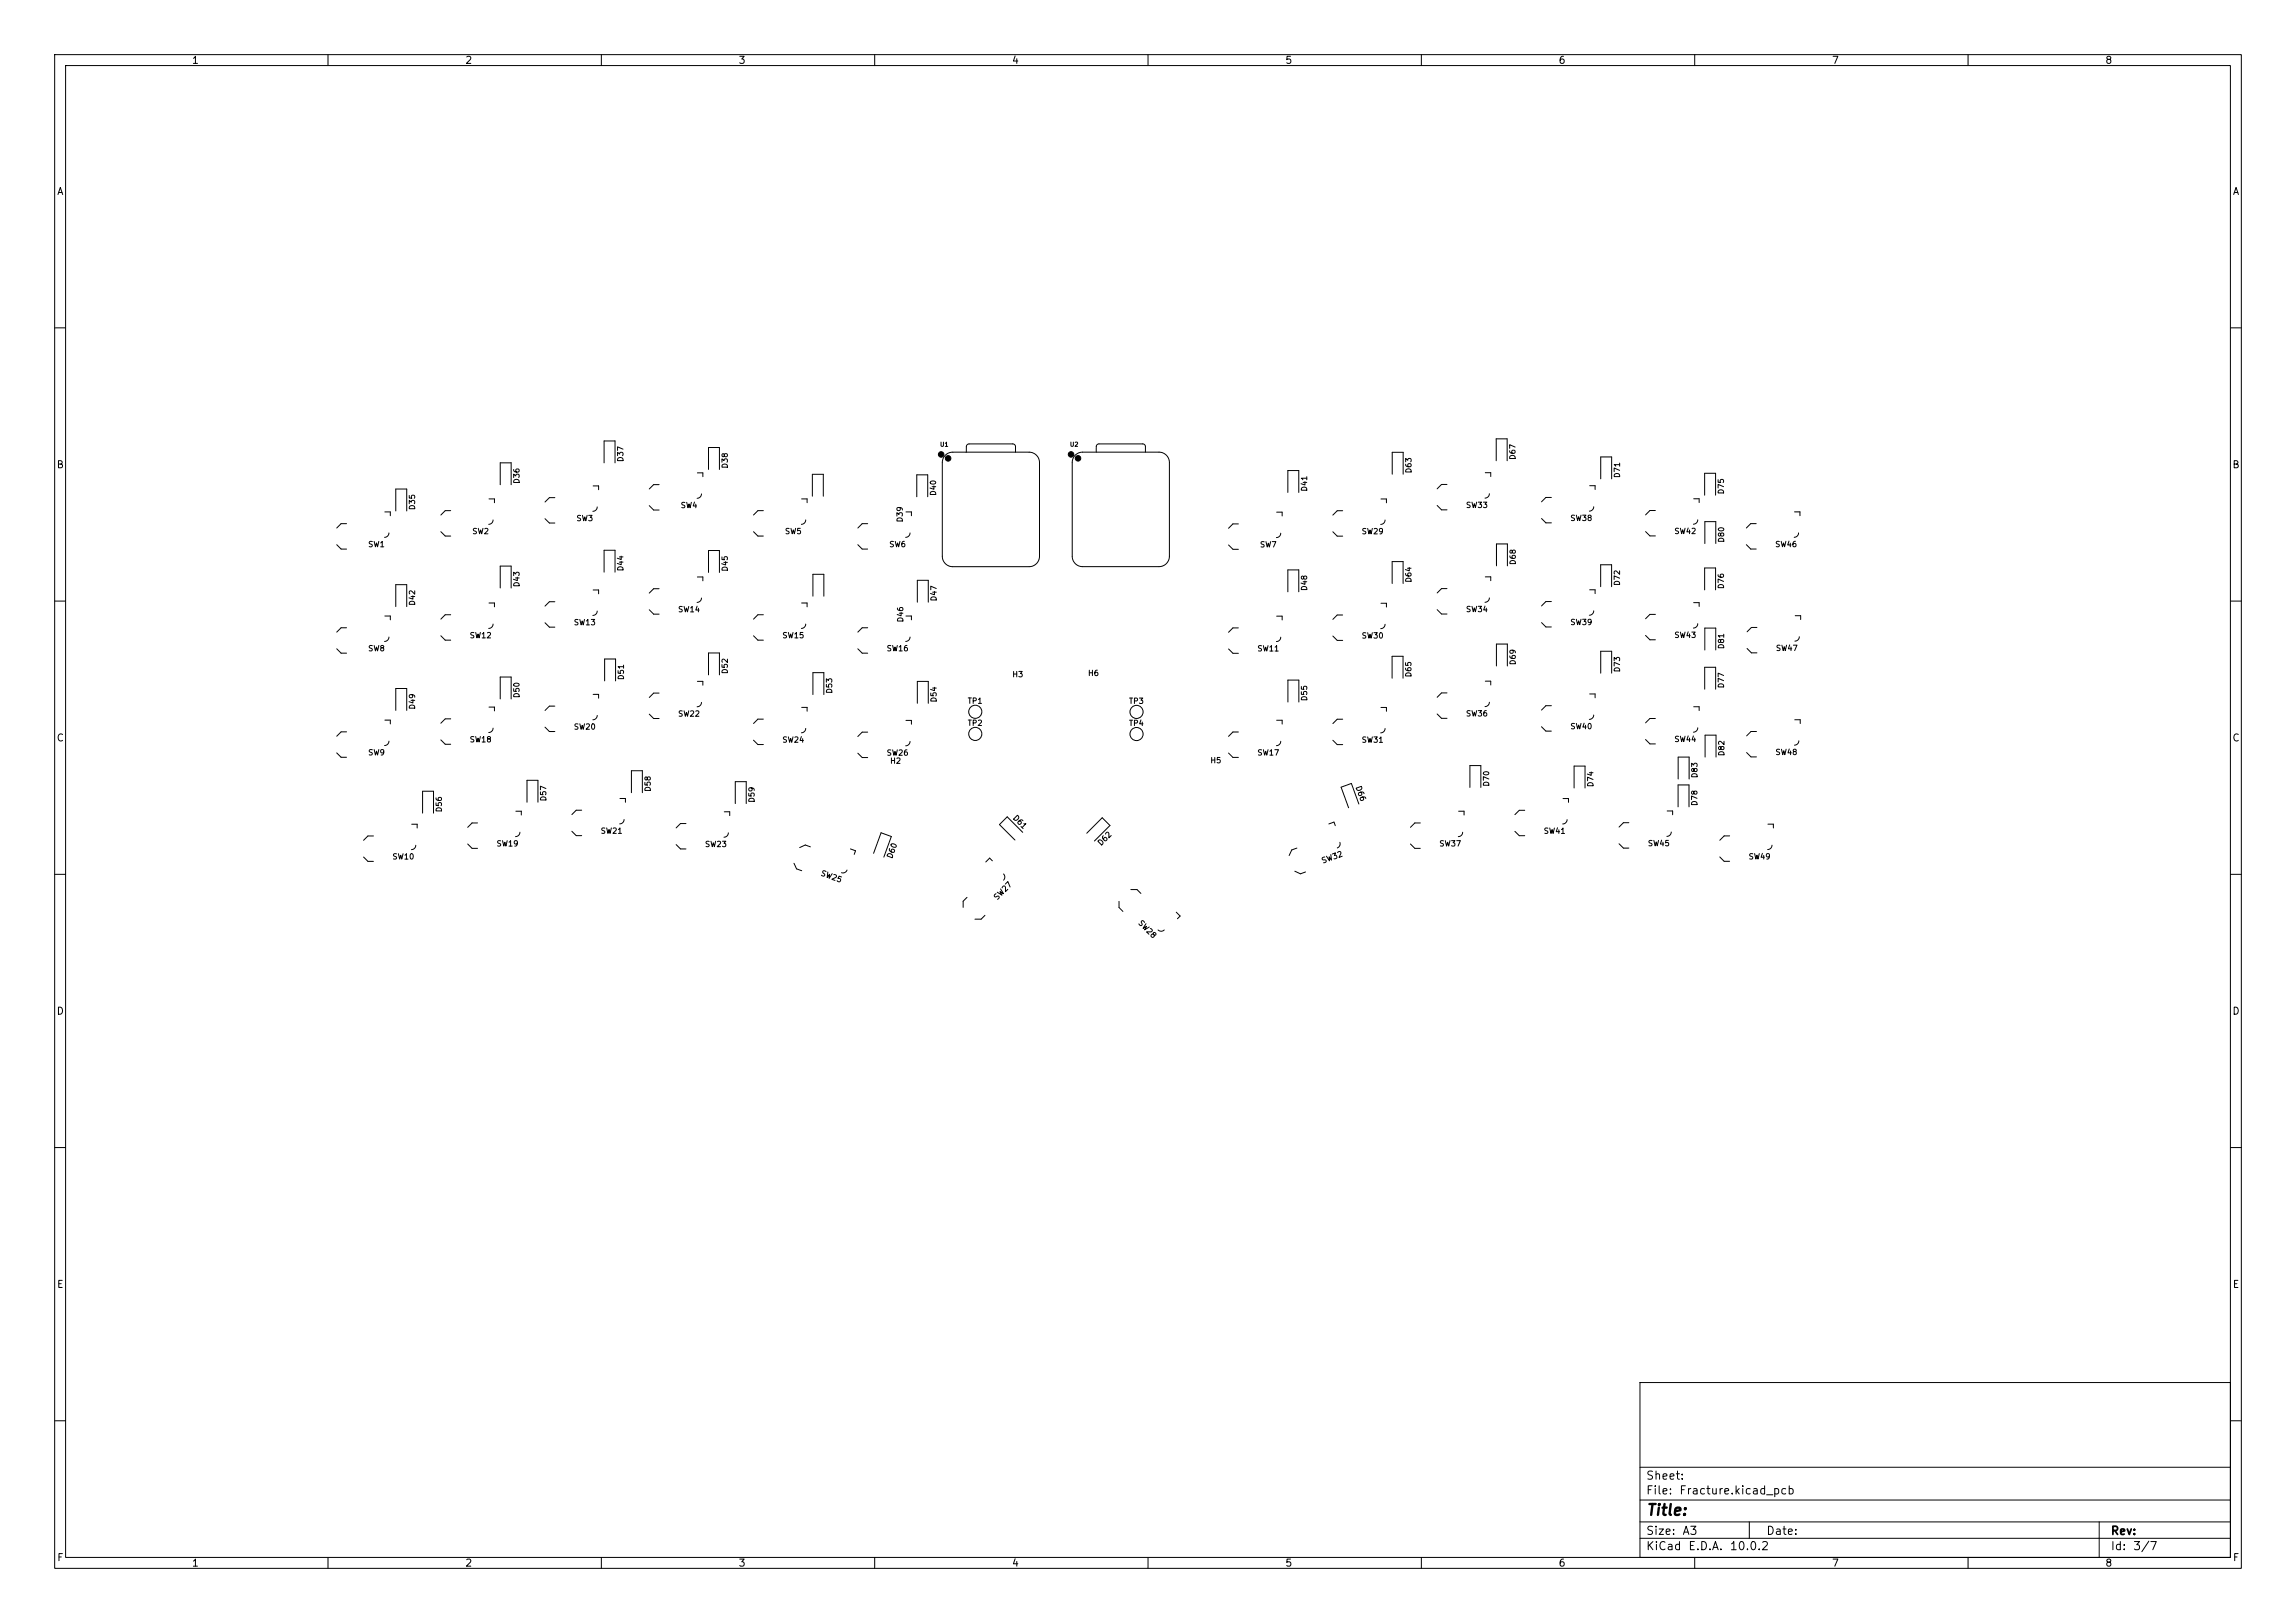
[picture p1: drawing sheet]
<svg xmlns="http://www.w3.org/2000/svg" width="420mm" height="297mm" viewBox="0 0 420 297" stroke-linecap="round" stroke-linejoin="round" font-family="sans-serif">
<defs><g id="words">
<text font-size="2" x="301" y="277.8">Title:</text>
<g font-size="1.5">
<text x="301" y="273.8">File:</text>
<text x="301" y="271.1">Sheet:</text>
<text x="307.1" y="273.8">Fracture.kicad_pcb</text>
<text x="301" y="281.2">Size:</text>
<text x="307.6" y="281.2">A3</text>
<text x="323" y="281.2">Date:</text>
<text x="386" y="281.2">Rev:</text>
<text x="301" y="284">KiCad</text>
<text x="308.7" y="284">E.D.A.</text>
<text x="316.3" y="284">10.0.2</text>
<text x="386" y="284">Id:</text>
<text x="390.1" y="284">3/7</text>
</g>
<g font-size="1.3">
<text x="35" y="12">1</text>
<text x="85" y="12">2</text>
<text x="135" y="12">3</text>
<text x="185" y="12">4</text>
<text x="235" y="12">5</text>
<text x="285" y="12">6</text>
<text x="335" y="12">7</text>
<text x="385" y="12">8</text>
<text x="10.3" y="36">A</text>
<text x="408.3" y="36">A</text>
<text x="10.3" y="86">B</text>
<text x="408.2" y="86">B</text>
<text x="10.3" y="136">C</text>
<text x="408.2" y="136">C</text>
<text x="10.3" y="186">D</text>
<text x="408.2" y="186">D</text>
<text x="10.3" y="236">E</text>
<text x="408.3" y="236">E</text>
<text x="10.3" y="286">F</text>
<text x="35" y="287">1</text>
<text x="85" y="287">2</text>
<text x="135" y="287">3</text>
<text x="185" y="287">4</text>
<text x="235" y="287">5</text>
<text x="285" y="287">6</text>
<text x="335" y="287">7</text>
<text x="385" y="287">8</text>
<text x="408.3" y="286">F</text>
</g>
<g font-size="1">
<text x="95.3" y="88.6" transform="rotate(-90 95.3 88.6)">D36</text>
<text x="114.3" y="84.6" transform="rotate(-90 114.3 84.6)">D37</text>
<text x="133.4" y="85.8" transform="rotate(-90 133.4 85.8)">D38</text>
<text x="258.4" y="86.7" transform="rotate(-90 258.4 86.7)">D63</text>
<text x="277.5" y="84.2" transform="rotate(-90 277.5 84.2)">D67</text>
<text x="296.6" y="87.6" transform="rotate(-90 296.6 87.6)">D71</text>
<text x="76.2" y="93.4" transform="rotate(-90 76.2 93.4)">D35</text>
<text x="105.3" y="95.6">SW3</text>
<text x="124.4" y="93.2">SW4</text>
<text x="165.4" y="95.7" transform="rotate(-90 165.4 95.7)">D39</text>
<text x="171.5" y="90.8" transform="rotate(-90 171.5 90.8)">D40</text>
<text x="239.3" y="90" transform="rotate(-90 239.3 90)">D41</text>
<text x="268.1" y="93.2">SW33</text>
<text x="287.2" y="95.6">SW38</text>
<text x="315.6" y="90.5" transform="rotate(-90 315.6 90.5)">D75</text>
<text x="67.2" y="100.4">SW1</text>
<text x="86.3" y="98">SW2</text>
<text x="143.5" y="98">SW5</text>
<text x="162.6" y="100.4">SW6</text>
<text x="230.4" y="100.4">SW7</text>
<text x="249" y="98">SW29</text>
<text x="306.2" y="98">SW42</text>
<text x="315.6" y="99.4" transform="rotate(-90 315.6 99.4)">D80</text>
<text x="324.6" y="100.4">SW46</text>
<text x="95.3" y="107.5" transform="rotate(-90 95.3 107.5)">D43</text>
<text x="114.3" y="104.6" transform="rotate(-90 114.3 104.6)">D44</text>
<text x="133.4" y="104.7" transform="rotate(-90 133.4 104.7)">D45</text>
<text x="258.4" y="106.7" transform="rotate(-90 258.4 106.7)">D64</text>
<text x="277.5" y="103.5" transform="rotate(-90 277.5 103.5)">D68</text>
<text x="296.6" y="107.3" transform="rotate(-90 296.6 107.3)">D72</text>
<text x="315.6" y="107.9" transform="rotate(-90 315.6 107.9)">D76</text>
<text x="76.2" y="110.9" transform="rotate(-90 76.2 110.9)">D42</text>
<text x="123.9" y="112.3">SW14</text>
<text x="165.5" y="114" transform="rotate(-90 165.5 114)">D46</text>
<text x="171.6" y="110.1" transform="rotate(-90 171.6 110.1)">D47</text>
<text x="239.3" y="108.2" transform="rotate(-90 239.3 108.2)">D48</text>
<text x="268.1" y="112.3">SW34</text>
<text x="67.2" y="119.4">SW8</text>
<text x="85.8" y="117">SW12</text>
<text x="104.9" y="114.7">SW13</text>
<text x="143" y="117">SW15</text>
<text x="162.1" y="119.4">SW16</text>
<text x="229.9" y="119.4">SW11</text>
<text x="249" y="117.1">SW30</text>
<text x="287.2" y="114.6">SW39</text>
<text x="306.2" y="117">SW43</text>
<text x="315.6" y="118.9" transform="rotate(-90 315.6 118.9)">D81</text>
<text x="324.8" y="119.4">SW47</text>
<text x="114.4" y="124.5" transform="rotate(-90 114.4 124.5)">D51</text>
<text x="133.4" y="123.4" transform="rotate(-90 133.4 123.4)">D52</text>
<text x="185.1" y="124.2">H3</text>
<text x="198.9" y="123.9">H6</text>
<text x="258.4" y="124" transform="rotate(-90 258.4 124)">D65</text>
<text x="277.5" y="121.8" transform="rotate(-90 277.5 121.8)">D69</text>
<text x="296.6" y="123.1" transform="rotate(-90 296.6 123.1)">D73</text>
<text x="76.2" y="129.9" transform="rotate(-90 76.2 129.9)">D49</text>
<text x="95.3" y="127.8" transform="rotate(-90 95.3 127.8)">D50</text>
<text x="123.9" y="131.4">SW22</text>
<text x="152.5" y="127" transform="rotate(-90 152.5 127)">D53</text>
<text x="171.6" y="128.6" transform="rotate(-90 171.6 128.6)">D54</text>
<text x="176.9" y="129">TP1</text>
<text x="206.4" y="129">TP3</text>
<text x="239.4" y="128.4" transform="rotate(-90 239.4 128.4)">D55</text>
<text x="268.1" y="131.3">SW36</text>
<text x="315.6" y="126" transform="rotate(-90 315.6 126)">D77</text>
<text x="85.8" y="136.1">SW18</text>
<text x="104.9" y="133.8">SW20</text>
<text x="143" y="136.1">SW24</text>
<text x="176.9" y="133.1">TP2</text>
<text x="206.4" y="133.1">TP4</text>
<text x="249" y="136.2">SW31</text>
<text x="287.2" y="133.7">SW40</text>
<text x="306.2" y="136">SW44</text>
<text x="67.2" y="138.5">SW9</text>
<text x="162.1" y="138.5">SW26</text>
<text x="162.7" y="140">H2</text>
<text x="221.3" y="139.9">H5</text>
<text x="229.9" y="138.5">SW17</text>
<text x="310.7" y="142.5" transform="rotate(-90 310.7 142.5)">D83</text>
<text x="315.7" y="138.5" transform="rotate(-90 315.7 138.5)">D82</text>
<text x="324.7" y="138.4">SW48</text>
<text x="81.1" y="148.7" transform="rotate(-90 81.1 148.7)">D56</text>
<text x="100.2" y="146.7" transform="rotate(-90 100.2 146.7)">D57</text>
<text x="119.3" y="145" transform="rotate(-90 119.3 145)">D58</text>
<text x="138.3" y="147" transform="rotate(-90 138.3 147)">D59</text>
<text x="185" y="149.9" transform="rotate(45 185 149.9)">D61</text>
<text x="247.7" y="144" transform="rotate(70 247.7 144)">D66</text>
<text x="272.6" y="144" transform="rotate(-90 272.6 144)">D70</text>
<text x="291.7" y="144.1" transform="rotate(-90 291.7 144.1)">D74</text>
<text x="310.7" y="147.6" transform="rotate(-90 310.7 147.6)">D78</text>
<text x="90.7" y="155.1">SW19</text>
<text x="109.8" y="152.8">SW21</text>
<text x="128.9" y="155.2">SW23</text>
<text x="201.5" y="155.1" transform="rotate(-45 201.5 155.1)">D62</text>
<text x="263.2" y="155.1">SW37</text>
<text x="282.3" y="152.8">SW41</text>
<text x="301.3" y="155.1">SW45</text>
<text x="71.7" y="157.5">SW10</text>
<text x="149.9" y="160.4" transform="rotate(20 149.9 160.4)">SW25</text>
<text x="163.4" y="157.4" transform="rotate(-70 163.4 157.4)">D60</text>
<text x="242" y="158.3" transform="rotate(-20 242 158.3)">SW32</text>
<text x="319.8" y="157.5">SW49</text>
<text x="182.5" y="165" transform="rotate(-45 182.5 165)">SW27</text>
<text x="207.9" y="169.1" transform="rotate(45 207.9 169.1)">SW28</text>
</g>
<g font-size=".8">
<text x="171.9" y="81.9">U1</text>
<text x="195.6" y="81.9">U2</text>
</g>
</g></defs>
<g fill="none" stroke="#000" stroke-width=".18">
<path d="M10 10h400v277h-400zM12 12h396v273h-396zM60 10v2M110 10v2M160 10v2M210 10v2M260 10v2M310 10v2M360 10v2M10 60h2M408 60h2M61.6 99.7l.8 .8h1"/>
<path d="M63.4 95.8h-1l-.8 .8M70.4 93.7h1v.7M71.1 97.5a.8 .8 0 0 1-.8 .8M72.4 93.5v-4h2v4M80.6 97.3l.8 .8h1M82.4 93.4h-1l-.8 .8M89.4 91.3h1v.7M90.2 95.1a.8 .8 0 0 1-.8 .8M91.5 88.7v-4h2v4M99.7 94.9l.8 .8h1M101.5 91.1h-1l-.8 .8M108.5 88.9h1v.7"/>
<path d="M109.2 92.8a.8 .8 0 0 1-.8 .8M112.5 84.7v-4h-2v4M118.8 92.5l.8 .8h1M120.6 88.7h-1l-.8 .8M127.6 86.5h1v.7M128.3 90.4a.8 .8 0 0 1-.8 .8M129.6 85.9v-4h2v4M137.8 97.3l.8 .8h1M139.6 93.4h-1l-.8 .8M146.6 91.3h1v.7M147.4 95.1a.8 .8 0 0 1-.8 .8M148.6 90.8v-4h2v4"/>
<path d="M156.9 99.7l.8 .8h1M158.7 95.8h-1l-.8 .8M165.7 93.7h1v.7M166.5 97.5a.8 .8 0 0 1-.8 .8M169.7 90.9v-4h-2v4M172.9 83.3l.6-.4 .8-.2h13.9a1.91 1.91 0 0 1 1.9 2v17.1a1.9 1.9 0 0 1-1.9 1.9h-13.9a1.91 1.91 0 0 1-1.9-1.9v-17.2l.1-.8zM176.8 82.7v-1.1l.5-.4h8l.4 .4 .1 1.1M196.7 83.3l.5-.4 .8-.2h14a1.91 1.91 0 0 1 1.9 1.9v17.2a1.91 1.91 0 0 1-1.9 1.9h-14a1.9 1.9 0 0 1-1.9-1.9v-17.2l.2-.8zM200.5 82.7v-1.1l.4-.4h8.1l.5 .4v1.1M224.7 99.7l.8 .8h1M226.5 95.9h-1l-.8 .8M233.5 93.7h1v.7"/>
<path d="M234.3 97.6a.8 .8 0 0 1-.8 .8M237.6 90.1v-4h-2v4M243.8 97.3l.8 .8h1M245.6 93.5h-1l-.8 .8M252.6 91.3h1v.7M253.4 95.2a.8 .8 0 0 1-.8 .8M256.7 86.8v-4h-2v4M262.9 92.5l.8 .8h1M264.7 88.7h-1l-.8 .8M271.7 86.5h1v.7M272.4 90.4a.8 .8 0 0 1-.8 .8M273.7 84.3v-4h2v4"/>
<path d="M282 94.9l.8 .8h1M283.8 91h-1l-.8 .8M290.8 88.9h1v.7M291.5 92.7a.8 .8 0 0 1-.8 .8M292.8 87.6v-4h2v4M301 97.3l.8 .8h1M302.8 93.4h-1l-.8 .8M309.8 91.3h1v.7M310.6 95.1a.8 .8 0 0 1-.8 .8M311.8 90.6v-4h2v4M313.9 99.5v-4h-2v4M319.4 99.7l.8 .8h1"/>
<path d="M321.2 95.8h-1l-.8 .8M328.3 93.7h1v.7M329 97.5a.8 .8 0 0 1-.8 .8M10 110h2M61.6 118.7l.8 .8h1M63.4 114.9h-1l-.8 .8M70.4 112.7h1v.7M71.1 116.6a.8 .8 0 0 1-.8 .8M72.4 111v-4h2v4M80.6 116.3l.8 .8h1M82.4 112.5h-1l-.8 .8M89.4 110.3h1v.7"/>
<path d="M90.2 114.2a.8 .8 0 0 1-.8 .8M91.5 107.6v-4h2v4M99.7 114l.8 .8h1M101.5 110.1h-1l-.8 .8M108.5 108h1v.7M109.2 111.8a.8 .8 0 0 1-.8 .8M112.5 104.7v-4h-2v4M118.8 111.6l.8 .8h1M120.6 107.7h-1l-.8 .8M127.6 105.6h1v.7M128.3 109.4a.8 .8 0 0 1-.8 .8M129.6 104.8v-4.1h2v4.1"/>
<path d="M137.8 116.3l.8 .8h1M139.6 112.5h-1l-.8 .8M146.6 110.3h1v.7M147.4 114.2a.8 .8 0 0 1-.8 .8M148.7 109.1v-4h2v4M156.9 118.7l.8 .8h1M158.7 114.9h-1l-.8 .8M165.7 112.7h1v.7M166.5 116.6a.8 .8 0 0 1-.8 .8M167.8 110.2v-4h2v4M224.7 118.8l.8 .8h1M226.5 114.9h-1l-.8 .8"/>
<path d="M233.5 112.8h1v.7M234.3 116.6a.8 .8 0 0 1-.8 .8M235.6 108.3v-4h2v4M243.8 116.4l.8 .8h1M245.6 112.5h-1l-.8 .8M252.6 110.4h1v.7M253.4 114.2a.8 .8 0 0 1-.8 .8M254.7 106.8v-4h2v4M262.9 111.6l.8 .8h1M264.7 107.7h-1l-.8 .8M271.7 105.6h1v.7M272.4 109.4a.8 .8 0 0 1-.8 .8"/>
<path d="M273.7 103.5v-4h2v4M282 113.9l.8 .8h1M283.8 110.1h-1l-.8 .8M290.8 107.9h1v.7M291.5 111.8a.8 .8 0 0 1-.8 .8M292.8 107.4v-4.1h2v4.1M301 116.3l.8 .8h1M302.8 112.4h-1l-.8 .8M309.8 110.3h1v.7M310.6 114.1a.8 .8 0 0 1-.8 .8M311.8 107.9v-4h2v4M311.8 118.9v-4h2v4"/>
<path d="M319.6 118.7l.8 .8h1M321.4 114.8h-1l-.8 .8M328.4 112.7h1v.7M329.1 116.5a.8 .8 0 0 1-.8 .8M408 110h2M61.6 137.8l.8 .8h1M63.4 133.9h-1l-.8 .8M70.4 131.8h1v.7M71.1 135.6a.8 .8 0 0 1-.8 .8M72.4 130v-4h2v4M80.6 135.4l.8 .8h1M82.4 131.5h-1l-.8 .8"/>
<path d="M89.4 129.4h1v.7M90.2 133.2a.8 .8 0 0 1-.8 .8M91.5 127.9v-4h2v4M99.7 133.1l.8 .8h1M101.5 129.2h-1l-.8 .8M108.5 127.1h1v.7M109.2 130.9a.8 .8 0 0 1-.8 .8M110.6 124.6v-4h2v4M118.8 130.7l.8 .8h1M120.6 126.8h-1l-.8 .8M127.6 124.7h1v.7M128.3 128.5a.8 .8 0 0 1-.8 .8"/>
<path d="M129.6 123.5v-4h2v4M137.8 135.4l.8 .8h1M139.6 131.6h-1l-.8 .8M146.6 129.4h1v.7M147.4 133.3a.8 .8 0 0 1-.8 .8M150.7 127.1v-4h-2v4M156.9 137.8l.8 .8h1M158.7 134h-1l-.8 .8M165.7 131.8h1v.7M166.5 135.7a.8 .8 0 0 1-.8 .8M167.8 128.7v-4h2v4M224.7 137.8l.8 .8h1"/>
<path d="M226.5 134h-1l-.8 .8M233.5 131.8h1v.7M234.3 135.7a.8 .8 0 0 1-.8 .8M235.6 128.5v-4h2v4M243.8 135.5l.8 .8h1M245.6 131.6h-1l-.8 .8M252.6 129.5h1v.7M253.4 133.3a.8 .8 0 0 1-.8 .8M254.6 124.1v-4h2v4M262.9 130.7l.8 .8h1M264.7 126.8h-1l-.8 .8M271.7 124.7h1v.7"/>
<path d="M272.4 128.5a.8 .8 0 0 1-.8 .8M275.7 121.9v-4h-2v4M282 133l.8 .8h1M283.8 129.1h-1l-.8 .8M290.8 127h1v.7M291.5 130.8a.8 .8 0 0 1-.8 .8M292.8 123.2v-4h2v4M301 135.3l.8 .8h1M302.8 131.5h-1l-.8 .8M309.8 129.3h1v.7M310.6 133.2a.8 .8 0 0 1-.8 .8M311.8 126.1v-4h2v4"/>
<path d="M311.9 138.5v-4h2v4M319.5 137.7l.8 .8h1M321.3 133.9h-1l-.8 .8M328.3 131.7h1v.7M329 135.6a.8 .8 0 0 1-.8 .8M10 160h2M66.5 156.8l.8 .8h1M68.3 153h-1l-.8 .8M75.3 150.8h1v.7M76.1 154.7a.8 .8 0 0 1-.8 .8M77.3 148.8v-4h2v4M85.6 154.4l.8 .8h1"/>
<path d="M87.4 150.6h-1l-.8 .8M94.4 148.4h1v.7M95.1 152.3a.8 .8 0 0 1-.8 .8M96.4 146.8v-4h2v4M104.6 152.1l.8 .8h1M106.4 148.3h-1l-.8 .8M113.4 146.1h1v.7M114.2 150a.8 .8 0 0 1-.8 .8M115.5 145.1v-4.1h2v4.1M123.7 154.6l.8 .8h1M125.5 150.7h-1l-.8 .8M132.5 148.6h1v.7"/>
<path d="M133.2 152.4a.8 .8 0 0 1-.8 .8M136.5 147.1v-4.1h-2v4.1M145.2 158l.5 1 1 .3M148.2 155l-.9-.4-1 .5M154.9 159.2a.8 .8 0 0 1-1 .5M155.6 155.3l.9 .4-.2 .6M159.8 156.2l1.4-3.8 1.8 .7-1.3 3.7M181.5 157.5l-.5-.5-.7 .7M183.6 159.9a.8 .8 0 0 1 0 1.2M187.1 152.3l-2.9-2.8-1.4 1.4 2.9 2.8M198.8 152.5l2.8-2.9 1.4 1.5-2.8 2.8M236.9 159.4l1 .5 .9-.3"/>
<path d="M237.2 155.2l-.9 .3-.5 1.1M243.1 150.8l.9-.4 .3 .7M245.1 154.1a.8 .8 0 0 1-.5 1.1M248.6 147.1l-1.4-3.7-1.9 .7 1.4 3.7M258 154.4l.8 .8h1M259.8 150.6h-1l-.8 .8M266.8 148.4h1v.7M267.6 152.3a.8 .8 0 0 1-.8 .8M268.9 144.1v-4h2v4M277.1 152.1l.8 .8h1M278.9 148.3h-1l-.8 .8M285.9 146.1h1v.7"/>
<path d="M286.7 150a.8 .8 0 0 1-.8 .8M287.9 144.2v-4h2v4M296.2 154.4l.8 .8h1M298 150.6h-1l-.8 .8M305 148.4h1v.7M305.7 152.3a.8 .8 0 0 1-.8 .8M307 147.6v-4h2v4M307 142.6v-4.1h2v4.1M314.6 156.8l.8 .8h1M316.4 153h-1l-.8 .8M323.4 150.8h1v.7M324.1 154.7a.8 .8 0 0 1-.8 .8"/>
<path d="M408 160h2M176.9 164.2l-.7 .7v1.1M180.2 167.5l-.7 .7h-1.2M204.7 164.9v1.2l.7 .7M206.9 162.8h1.1l.7 .7M211.8 170.2a.8 .8 0 0 0 1.2 0M215.2 166.9l.7 .7-.5 .5M10 210h2M408 210h2M300 253h108v32h-108zM10 260h2M300 278.5h108"/>
<path d="M300 274.5h108M300 268.5h108M320 278.5v3M384 278.5v6.5M408 260h2M60 285v2M110 285v2M160 285v2M210 285v2M260 285v2M300 281.5h108M310 285v2"/>
<path d="M360 285v2"/>
<circle cx="178.4" cy="130.3" r="1.2"/>
<circle cx="178.4" cy="134.3" r="1.2"/>
<circle cx="207.9" cy="130.3" r="1.2"/>
<circle cx="207.9" cy="134.3" r="1.2"/>
</g>
<g fill="#000" stroke="#000" stroke-width=".18">
<circle cx="172.2" cy="83.2" r=".5"/>
<circle cx="173.4" cy="83.9" r=".5"/>
<circle cx="195.9" cy="83.2" r=".5"/>
<circle cx="197.2" cy="83.9" r=".5"/>
</g>
<use href="#words"/>
</svg>
